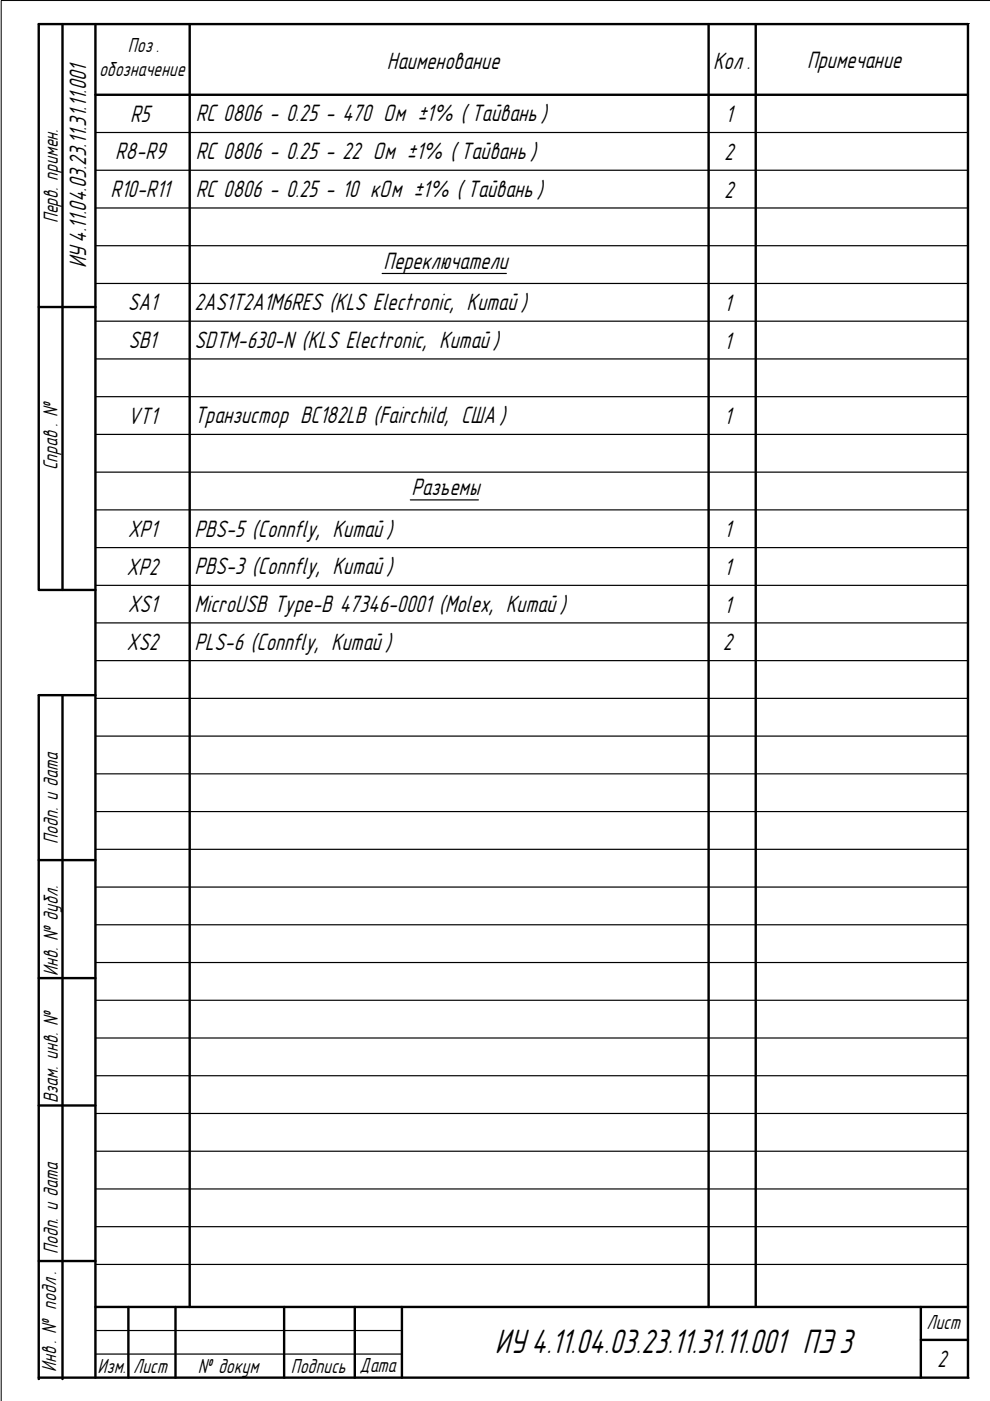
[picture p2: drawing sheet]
<svg xmlns="http://www.w3.org/2000/svg" width="210mm" height="297mm" viewBox="0 0 210 297" stroke-linecap="round" stroke-linejoin="round" font-family="sans-serif">
<defs><g id="words">
<text font-size="7.5" x="104.9" y="286.9">ИУ 4.11.04.03.23.11.31.11.001 ПЭ 3</text>
<g font-size="5.2">
<text x="82" y="14.6">Наименование</text>
<text x="151.2" y="14.6">Кол .</text>
<text x="171.1" y="14.4">Примечание</text>
<text x="27.6" y="25.8">R5</text>
<text x="41.5" y="25.7">RC 0806 - 0.25 - 470 Ом ±1% ( Тайвань )</text>
<text x="153.8" y="25.9">1</text>
<text x="24.4" y="33.8">R8-R9</text>
<text x="41.5" y="33.7">RC 0806 - 0.25 - 22 Ом ±1% ( Тайвань )</text>
<text x="153.5" y="33.9">2</text>
<text x="23.5" y="41.8">R10-R11</text>
<text x="41.5" y="41.7">RC 0806 - 0.25 - 10 кОм ±1% ( Тайвань )</text>
<text x="153.5" y="41.9">2</text>
<text x="18.2" y="56.9" transform="rotate(-90 18.2 56.9)">ИУ 4.11.04.03.23.11.31.11.001</text>
<text x="81.3" y="57">Переключатели</text>
<text x="27.1" y="65.8">SA1</text>
<text x="41.2" y="65.8">2AS1T2A1M6RES (KLS Electronic, Китай )</text>
<text x="153.5" y="65.9">1</text>
<text x="27.2" y="73.8">SB1</text>
<text x="41.2" y="73.8">SDTM-630-N (KLS Electronic, Китай )</text>
<text x="153.5" y="73.9">1</text>
<text x="27.1" y="89.8">VT1</text>
<text x="41.2" y="89.8">Транзистор BC182LB (Fairchild, США )</text>
<text x="153.5" y="89.9">1</text>
<text x="87.2" y="105">Разъемы</text>
<text x="27.1" y="113.8">XP1</text>
<text x="41.2" y="113.8">PBS-5 (Connfly, Китай )</text>
<text x="153.5" y="113.9">1</text>
<text x="26.8" y="121.8">XP2</text>
<text x="41.2" y="121.8">PBS-3 (Connfly, Китай )</text>
<text x="153.5" y="121.9">1</text>
<text x="27.1" y="129.8">XS1</text>
<text x="41.2" y="129.8">MicroUSB Type-B 47346-0001 (Molex, Китай )</text>
<text x="153.5" y="129.9">1</text>
<text x="26.8" y="137.8">XS2</text>
<text x="41.2" y="137.8">PLS-6 (Connfly, Китай )</text>
<text x="153.3" y="137.9">2</text>
<text x="198.7" y="289.9">2</text>
</g>
<g font-size="4.5">
<text x="27.1" y="11.1">Поз .</text>
<text x="21" y="16.1">обозначение</text>
<text x="12.2" y="47.4" transform="rotate(-90 12.2 47.4)">Перв. примен.</text>
<text x="12.2" y="99.7" transform="rotate(-90 12.2 99.7)">Справ . №</text>
<text x="12.2" y="178.9" transform="rotate(-90 12.2 178.9)">Подп. и дата</text>
<text x="12.2" y="206.9" transform="rotate(-90 12.2 206.9)">Инв. № дубл.</text>
<text x="12.2" y="233.9" transform="rotate(-90 12.2 233.9)">Взам. инв. №</text>
<text x="12.2" y="265.9" transform="rotate(-90 12.2 265.9)">Подп. и дата</text>
<text x="196.4" y="281.8">Лист</text>
<text x="11.9" y="290.9" transform="rotate(-90 11.9 290.9)">Инв . № подл .</text>
<text x="20.7" y="291.1">Изм.</text>
<text x="28.2" y="291.1">Лист</text>
<text x="42" y="291.1">№ докум</text>
<text x="61.6" y="291.1">Подпись</text>
<text x="76.2" y="290.9">Дата</text>
</g>
</g></defs>
<!-- layer: FORM -->
<path d="M40.2 5.1v272M150.2 5.1v272M160.2 5.1v272M20.2 20.1h185M27.2 277.1v15M37.2 277.1v15M60.2 277.1v15M75.2 277.1v15M85.2 277.1v15M8.2 292.1h197M195.2 284.1h10" fill="none" stroke="#000" stroke-width=".51"/>
<g fill="none" stroke="#000" stroke-width=".25">
<path d="M20.2 36.1h185M20.2 28.1h185M20.2 52.1h185M20.2 44.1h185M20.2 76.1h185M20.2 68.1h185M20.2 60.1h185M20.2 92.1h185M20.2 84.1h185M20.2 116.1h185M20.2 108.1h185M20.2 100.1h185"/>
<path d="M20.2 132.1h185M20.2 124.1h185M20.2 156.1h185M20.2 148.1h185M20.2 140.1h185M20.2 172.1h185M20.2 164.1h185M20.2 196.1h185M20.2 188.1h185M20.2 180.1h185M20.2 212.1h185M20.2 204.1h185"/>
<path d="M20.2 236.1h185M20.2 228.1h185M20.2 220.1h185M20.2 244.1h185M20.2 252.1h185M20.2 260.1h185M20.2 268.1h185M20.2 287.1h65M20.2 282.1h65"/>
</g>
<!-- layer: NEVIDIM -->
<path d="M205.3 5h.1M8.1 292.5h.1M205.3 292.2h.1" fill="none" stroke="#000" stroke-width=".21"/>
<!-- layer: 0 -->
<path d="M13.3 5.1v120M20.2 5.1v287M8.2 65.1h12M20.2 125.1h-12v-120h197v287M13.3 147.4v145M20.2 147.4h-12v145M8.2 182.4h12M8.2 207.4h12M8.2 234.4h12M8.2 267.4h12M20.2 277.1h185M195.2 277.1v15" fill="none" stroke="#000" stroke-width=".51"/>
<path d="M81 58h26.4M87 106h14.4M8.2 147.4h.1" fill="none" stroke="#000" stroke-width=".25"/>
<path d="M209.9 .1h-209.6v296.9" fill="none" stroke="#000" stroke-width=".21"/>
<use href="#words"/>
</svg>
